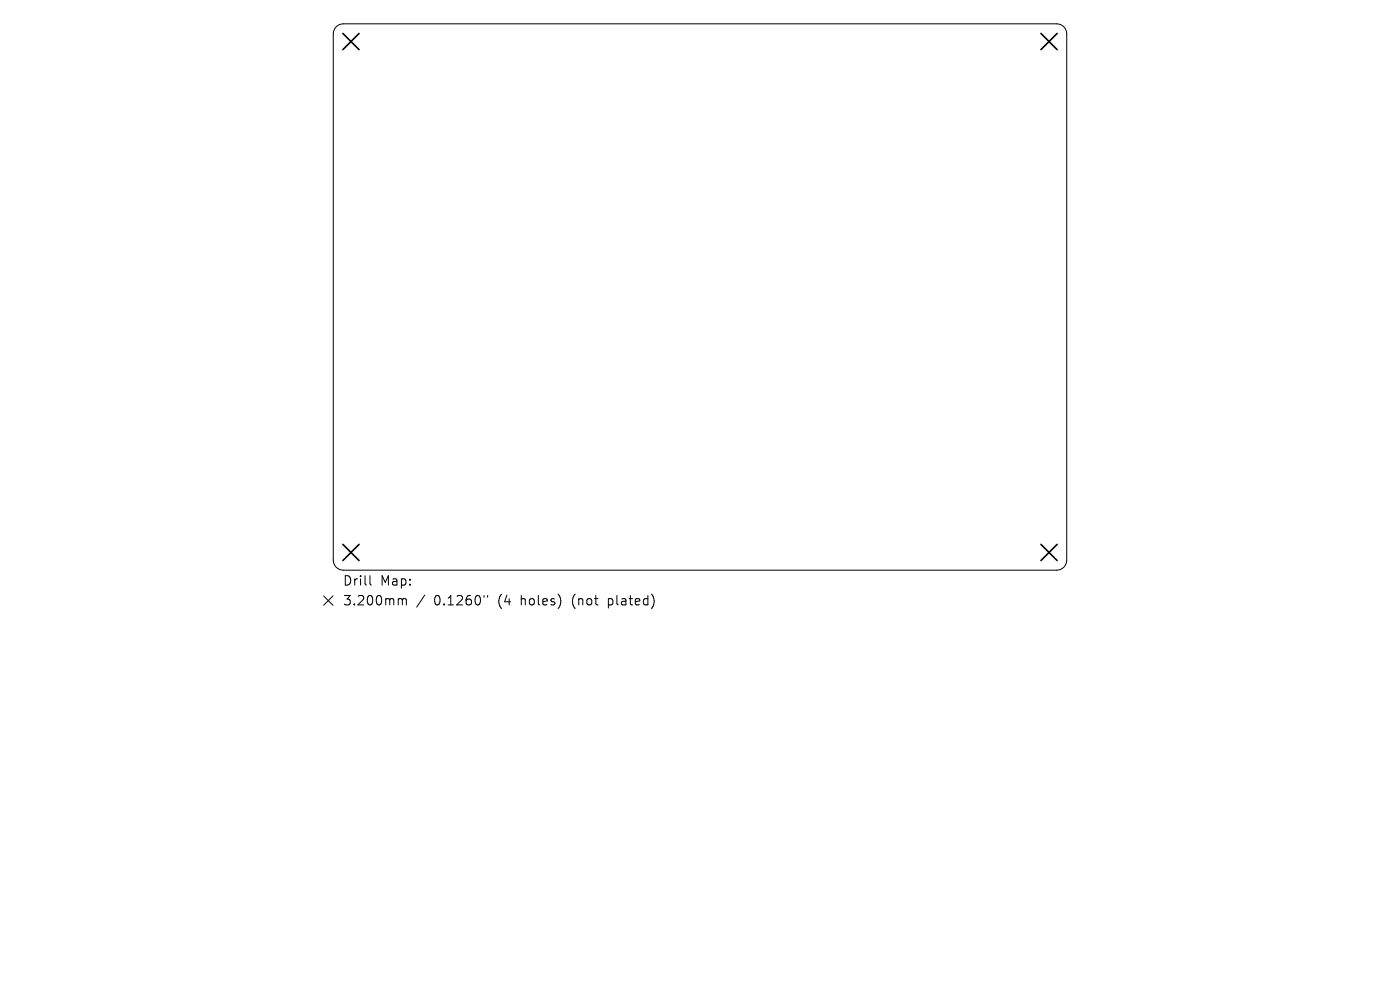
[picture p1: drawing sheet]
<svg xmlns="http://www.w3.org/2000/svg" width="297mm" height="210mm" viewBox="0 0 297 210" stroke-linecap="round" stroke-linejoin="round" font-family="sans-serif">
<defs><g id="words">
<g font-size="2.8">
<text x="72.6" y="124.5">Drill</text>
<text x="80.7" y="124.5">Map:</text>
<text x="72.6" y="128.7">3.200mm</text>
<text x="92.1" y="128.7">0.1260&quot;</text>
<text x="105.8" y="128.7">(4</text>
<text x="110.8" y="128.7">holes)</text>
<text x="121.8" y="128.7">(not</text>
<text x="129.7" y="128.7">plated)</text>
</g>
</g></defs>
<path d="M71.4 5.6l.6-.4 .8-.1h151.4a2.15 2.15 0 0 1 2.1 2.1v111.6a2.15 2.15 0 0 1-2.1 2.2h-151.4a2.15 2.15 0 0 1-2.1-2.2v-111.6l.2-.9zM68.6 126.4l2 2M70.6 126.4l-2 2M78.5 122.1v1.7l.3 .3M84.8 127l.5 .1v.2M85.3 127.3l.3-.3 .5 .1 .1 1.2M85.3 127.3v1M90.1 126.2l-1.7 2.6M102.7 126.3v.4M103.4 126.3v.4" fill="none" stroke="#000" stroke-width=".21"/>
<path d="M72.7 7.1l3.5 3.4M76.2 7.1l-3.5 3.4M220.8 7.1l3.5 3.4M224.3 7.1l-3.5 3.4M72.7 115.5l3.5 3.4M76.2 115.5l-3.5 3.4M220.8 115.5l3.5 3.4M224.3 115.5l-3.5 3.4" fill="none" stroke="#000" stroke-width=".34"/>
<use href="#words"/>
</svg>
